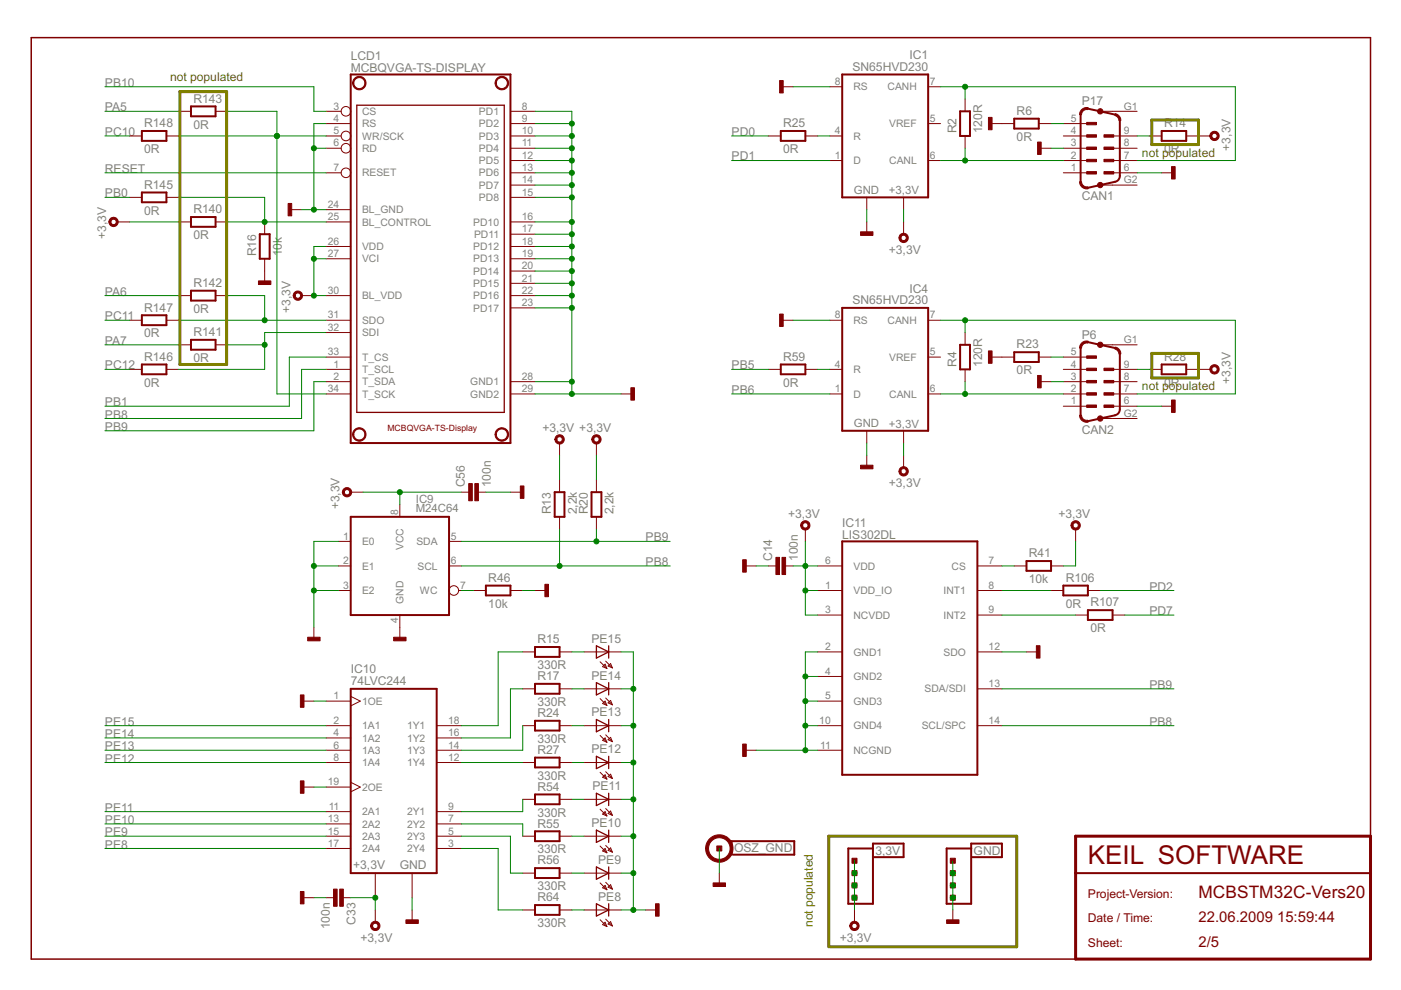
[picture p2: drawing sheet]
<svg xmlns="http://www.w3.org/2000/svg" width="297mm" height="210mm" viewBox="0 0 297 210" stroke-linecap="round" stroke-linejoin="round" font-family="sans-serif">
<defs><g id="words">
<text font-size="6.2" fill="#800000" x="230.7" y="183.3">KEIL SOFTWARE</text>
<text font-size="4.1" fill="#800000" x="254.1" y="190.3">MCBSTM32C-Vers20</text>
<g font-size="3.5" fill="#800000">
<text x="254.1" y="195.5">22.06.2009</text>
<text x="270.8" y="195.5">15:59:44</text>
<text x="254.1" y="200.7">2/5</text>
</g>
<g font-size="2.9" fill="#808000">
<text x="36.1" y="17.1">not populated</text>
<text x="242.1" y="33.2">not populated</text>
<text x="242.1" y="82.7">not populated</text>
<text x="172.3" y="196.6" transform="rotate(-90 172.3 196.6)">not populated</text>
</g>
<g font-size="2.9" fill="#808080">
<text x="74.4" y="15.3">MCBQVGA-TS-DISPLAY</text>
<text x="74.4" y="12.8">LCD1</text>
<text x="180.8" y="15">SN65HVD230</text>
<text x="192.8" y="12.5">IC1</text>
<text x="22.3" y="23.6">PA5</text>
<text x="22.3" y="18.4">PB10</text>
<text x="41" y="21.8">R143</text>
<text x="229.4" y="22.3">P17</text>
<text x="22.3" y="28.8">PC10</text>
<text x="30.6" y="27">R148</text>
<text x="41" y="27.3">0R</text>
<text x="155.1" y="28.8">PD0</text>
<text x="166.1" y="27">R25</text>
<text x="202.8" y="28.3" transform="rotate(-90 202.8 28.3)">R2</text>
<text x="208.3" y="28.3" transform="rotate(-90 208.3 28.3)">120R</text>
<text x="215.6" y="29.9">0R</text>
<text x="215.6" y="24.4">R6</text>
<text x="246.8" y="27">R14</text>
<text x="30.6" y="32.5">0R</text>
<text x="155.1" y="34">PD1</text>
<text x="166.1" y="32.5">0R</text>
<text x="246.8" y="32.5">0R</text>
<text x="260.9" y="31.9" transform="rotate(-90 260.9 31.9)">+3,3V</text>
<text x="22.3" y="36.6">RESET</text>
<text x="22.3" y="41.8">PB0</text>
<text x="30.6" y="40">R145</text>
<text x="30.6" y="45.5">0R</text>
<text x="41" y="45.2">R140</text>
<text x="229.4" y="42.5">CAN1</text>
<text x="22.5" y="50.7" transform="rotate(-90 22.5 50.7)">+3,3V</text>
<text x="41" y="50.7">0R</text>
<text x="188.5" y="53.8">+3,3V</text>
<text x="54.3" y="54.3" transform="rotate(-90 54.3 54.3)">R16</text>
<text x="59.8" y="54.3" transform="rotate(-90 59.8 54.3)">10k</text>
<text x="22.3" y="62.7">PA6</text>
<text x="41" y="60.9">R142</text>
<text x="180.8" y="64.5">SN65HVD230</text>
<text x="192.8" y="62">IC4</text>
<text x="22.3" y="67.9">PC11</text>
<text x="30.6" y="71.5">0R</text>
<text x="30.6" y="66.1">R147</text>
<text x="41" y="66.3">0R</text>
<text x="41" y="71.3">R141</text>
<text x="61.6" y="66.3" transform="rotate(-90 61.6 66.3)">+3,3V</text>
<text x="229.4" y="71.8">P6</text>
<text x="22.3" y="73.1">PA7</text>
<text x="30.6" y="76.5">R146</text>
<text x="41" y="76.7">0R</text>
<text x="166.1" y="76.5">R59</text>
<text x="202.8" y="77.8" transform="rotate(-90 202.8 77.8)">R4</text>
<text x="208.3" y="77.8" transform="rotate(-90 208.3 77.8)">120R</text>
<text x="215.6" y="73.9">R23</text>
<text x="246.8" y="76.5">R28</text>
<text x="22.3" y="78.3">PC12</text>
<text x="30.6" y="82">0R</text>
<text x="155.1" y="78.3">PB5</text>
<text x="155.1" y="83.5">PB6</text>
<text x="166.1" y="82">0R</text>
<text x="215.6" y="79.4">0R</text>
<text x="246.8" y="82">0R</text>
<text x="260.9" y="81.4" transform="rotate(-90 260.9 81.4)">+3,3V</text>
<text x="22.3" y="88.7">PB8</text>
<text x="22.3" y="86.1">PB1</text>
<text x="22.3" y="91.3">PB9</text>
<text x="115" y="91.6">+3,3V +3,3V</text>
<text x="229.4" y="92">CAN2</text>
<text x="98.6" y="103.3" transform="rotate(-90 98.6 103.3)">C56</text>
<text x="104.1" y="103.3" transform="rotate(-90 104.1 103.3)">100n</text>
<text x="188.5" y="103.3">+3,3V</text>
<text x="72" y="108" transform="rotate(-90 72 108)">+3,3V</text>
<text x="116.8" y="109.1" transform="rotate(-90 116.8 109.1)">R13</text>
<text x="122.3" y="109.1" transform="rotate(-90 122.3 109.1)">2,2k</text>
<text x="124.6" y="109.1" transform="rotate(-90 124.6 109.1)">R20</text>
<text x="130.1" y="109.1" transform="rotate(-90 130.1 109.1)">2,2k</text>
<text x="167.1" y="109.8">+3,3V</text>
<text x="178.6" y="111.8">IC11</text>
<text x="224.4" y="109.8">+3,3V</text>
<text x="136.9" y="114.8">PB9</text>
<text x="136.9" y="120">PB8</text>
<text x="163.7" y="118.9" transform="rotate(-90 163.7 118.9)">C14</text>
<text x="169.2" y="118.9" transform="rotate(-90 169.2 118.9)">100n</text>
<text x="178.6" y="114.3">LIS302DL</text>
<text x="218.2" y="118.2">R41</text>
<text x="103.5" y="123.4">R46</text>
<text x="218.2" y="123.6">10k</text>
<text x="226" y="123.4">R106</text>
<text x="243.7" y="125.2">PD2</text>
<text x="103.5" y="128.8">10k</text>
<text x="226" y="128.8">0R R107</text>
<text x="243.7" y="130.4">PD7</text>
<text x="114" y="136.4">R15</text>
<text x="125.4" y="136.3">PE15</text>
<text x="231.2" y="134.1">0R</text>
<text x="74.4" y="142.8">IC10</text>
<text x="114" y="141.9">330R</text>
<text x="74.4" y="145.3">74LVC244</text>
<text x="114" y="149.7">330R</text>
<text x="114" y="144.2">R17</text>
<text x="125.4" y="144.1">PE14</text>
<text x="243.7" y="146">PB9</text>
<text x="22.3" y="153.9">PE15</text>
<text x="114" y="152">R24</text>
<text x="125.4" y="151.9">PE13</text>
<text x="243.7" y="153.9">PB8</text>
<text x="22.3" y="161.7">PE12</text>
<text x="22.3" y="159.1">PE13</text>
<text x="22.3" y="156.5">PE14</text>
<text x="114" y="157.5">330R</text>
<text x="114" y="159.8">R27</text>
<text x="125.4" y="159.7">PE12</text>
<text x="114" y="165.3">330R</text>
<text x="114" y="167.7">R54</text>
<text x="125.6" y="167.5">PE11</text>
<text x="22.3" y="172.1">PE11</text>
<text x="114" y="173.1">330R</text>
<text x="22.3" y="179.9">PE8</text>
<text x="22.3" y="177.3">PE9</text>
<text x="22.3" y="174.7">PE10</text>
<text x="114" y="175.5">R55</text>
<text x="125.4" y="175.3">PE10</text>
<text x="74.9" y="184.3">+3,3V</text>
<text x="84.8" y="184.3">GND</text>
<text x="114" y="180.9">330R</text>
<text x="114" y="183.3">R56</text>
<text x="126.8" y="183.2">PE9</text>
<text x="155.6" y="180.7">OSZ_GND</text>
<text x="185.6" y="181.2">3,3V</text>
<text x="206.4" y="181.2">GND</text>
<text x="114" y="188.8">330R</text>
<text x="114" y="191.1">R64</text>
<text x="126.8" y="191">PE8</text>
<text x="69.9" y="197" transform="rotate(-90 69.9 197)">100n</text>
<text x="75.4" y="196" transform="rotate(-90 75.4 196)">C33</text>
<text x="114" y="196.6">330R</text>
<text x="76.4" y="199.7">+3,3V</text>
<text x="178" y="199.7">+3,3V</text>
</g>
<g font-size="2.9" fill="#800000">
<text x="230.7" y="190.3">Project-Version:</text>
<text x="230.7" y="195.5">Date / Time:</text>
<text x="230.7" y="200.7">Sheet:</text>
</g>
<g font-size="2.7" fill="#808080">
<text x="181" y="41.1">GND</text>
<text x="188.5" y="41.2">+3,3V</text>
<text x="181" y="90.6">GND</text>
<text x="188.5" y="90.7">+3,3V</text>
<text x="88.2" y="106.6">IC9</text>
<text x="88.2" y="108.7">M24C64</text>
</g>
<g font-size="2.5" fill="#808080">
<text x="70.7" y="23.2">3</text>
<text x="110.6" y="23.2">8</text>
<text x="177" y="18">8</text>
<text x="181" y="19.2">RS</text>
<text x="188.2" y="19.2">CANH</text>
<text x="197.2" y="18">7</text>
<text x="238.3" y="23.2">G1</text>
<text x="70.7" y="25.8">4</text>
<text x="70.7" y="28.5">5</text>
<text x="76.8" y="24.4">CS</text>
<text x="76.8" y="27">RS</text>
<text x="76.8" y="29.6">WR/SCK</text>
<text x="101.6" y="24.4">PD1</text>
<text x="101.6" y="27">PD2</text>
<text x="101.6" y="29.6">PD3</text>
<text x="110.6" y="25.8">9</text>
<text x="110.6" y="28.5">10</text>
<text x="177" y="28.5">4</text>
<text x="181" y="29.6">R</text>
<text x="188.5" y="27">VREF</text>
<text x="197.2" y="25.8">5</text>
<text x="227" y="28.5">4</text>
<text x="227" y="25.8">5</text>
<text x="238.3" y="28.5">9</text>
<text x="70.7" y="31.1">6</text>
<text x="76.8" y="32.2">RD</text>
<text x="101.6" y="32.2">PD4</text>
<text x="101.6" y="34.8">PD5</text>
<text x="110.6" y="31.1">11</text>
<text x="110.6" y="33.7">12</text>
<text x="177" y="33.7">1</text>
<text x="181" y="34.8">D</text>
<text x="188.5" y="34.8">CANL</text>
<text x="197.2" y="33.7">6</text>
<text x="227" y="33.7">2</text>
<text x="227" y="31.1">3</text>
<text x="238.3" y="33.7">7</text>
<text x="238.3" y="31.1">8</text>
<text x="70.7" y="36.3">7</text>
<text x="76.8" y="37.4">RESET</text>
<text x="101.6" y="37.4">PD6</text>
<text x="101.6" y="40">PD7</text>
<text x="110.6" y="36.3">13</text>
<text x="110.6" y="38.9">14</text>
<text x="110.6" y="41.5">15</text>
<text x="227" y="36.3">1</text>
<text x="238.3" y="36.3">6</text>
<text x="238.3" y="38.9">G2</text>
<text x="69.5" y="44.1">24</text>
<text x="69.5" y="46.7">25</text>
<text x="76.8" y="45.2">BL_GND</text>
<text x="76.8" y="47.8">BL_CONTROL</text>
<text x="100.3" y="47.8">PD10</text>
<text x="101.6" y="42.6">PD8</text>
<text x="110.6" y="46.7">16</text>
<text x="69.5" y="51.9">26</text>
<text x="76.8" y="53">VDD</text>
<text x="100.3" y="53">PD12</text>
<text x="100.5" y="50.4">PD11</text>
<text x="110.6" y="49.3">17</text>
<text x="110.6" y="51.9">18</text>
<text x="69.5" y="54.5">27</text>
<text x="76.8" y="55.6">VCI</text>
<text x="100.3" y="55.7">PD13</text>
<text x="100.3" y="58.3">PD14</text>
<text x="110.6" y="54.5">19</text>
<text x="110.6" y="57.1">20</text>
<text x="110.6" y="59.7">21</text>
<text x="69.5" y="62.3">30</text>
<text x="76.8" y="63.5">BL_VDD</text>
<text x="100.3" y="60.9">PD15</text>
<text x="100.3" y="63.5">PD16</text>
<text x="110.6" y="62.3">22</text>
<text x="110.6" y="64.9">23</text>
<text x="69.5" y="67.5">31</text>
<text x="69.5" y="70.1">32</text>
<text x="76.8" y="68.7">SDO</text>
<text x="76.8" y="71.3">SDI</text>
<text x="100.3" y="66.1">PD17</text>
<text x="177" y="67.5">8</text>
<text x="181" y="68.7">RS</text>
<text x="188.2" y="68.7">CANH</text>
<text x="197.2" y="67.5">7</text>
<text x="69.5" y="75.3">33</text>
<text x="70.7" y="77.9">1</text>
<text x="76.8" y="76.5">T_CS</text>
<text x="177" y="77.9">4</text>
<text x="188.5" y="76.5">VREF</text>
<text x="197.2" y="75.3">5</text>
<text x="227" y="77.9">4</text>
<text x="227" y="75.3">5</text>
<text x="238.3" y="77.9">9</text>
<text x="238.3" y="72.7">G1</text>
<text x="69.5" y="83.2">34</text>
<text x="70.7" y="80.6">2</text>
<text x="76.8" y="81.7">T_SDA</text>
<text x="76.8" y="79.1">T_SCL</text>
<text x="99.7" y="81.7">GND1</text>
<text x="110.6" y="80.6">28</text>
<text x="110.6" y="83.2">29</text>
<text x="177" y="83.2">1</text>
<text x="181" y="79.1">R</text>
<text x="197.2" y="83.2">6</text>
<text x="227" y="83.2">2</text>
<text x="227" y="80.6">3</text>
<text x="238.3" y="83.2">7</text>
<text x="238.3" y="80.6">8</text>
<text x="76.8" y="84.3">T_SCK</text>
<text x="99.7" y="84.3">GND2</text>
<text x="181" y="84.3">D</text>
<text x="188.5" y="84.3">CANL</text>
<text x="227" y="85.8">1</text>
<text x="238.3" y="85.8">6</text>
<text x="238.3" y="88.4">G2</text>
<text x="84.4" y="109.2" transform="rotate(-90 84.4 109.2)">8</text>
<text x="72.8" y="114.4">1</text>
<text x="72.8" y="119.6">2</text>
<text x="76.8" y="115.6">E0</text>
<text x="85.6" y="116.6" transform="rotate(-90 85.6 116.6)">VCC</text>
<text x="88.3" y="115.6">SDA</text>
<text x="95.6" y="114.4">5</text>
<text x="95.6" y="119.6">6</text>
<text x="174.9" y="119.6">6</text>
<text x="209.6" y="119.6">7</text>
<text x="72.8" y="124.8">3</text>
<text x="76.8" y="126">E2</text>
<text x="76.8" y="120.8">E1</text>
<text x="88.5" y="120.8">SCL</text>
<text x="89" y="126">WC</text>
<text x="97.6" y="124.8">7</text>
<text x="174.9" y="124.8">1</text>
<text x="181" y="126">VDD_IO</text>
<text x="181" y="120.8">VDD</text>
<text x="200" y="126">INT1</text>
<text x="201.8" y="120.8">CS</text>
<text x="209.6" y="124.8">8</text>
<text x="85.6" y="128" transform="rotate(-90 85.6 128)">GND</text>
<text x="174.9" y="130">3</text>
<text x="181" y="131.2">NCVDD</text>
<text x="200" y="131.2">INT2</text>
<text x="209.6" y="130">9</text>
<text x="84.4" y="132" transform="rotate(-90 84.4 132)">4</text>
<text x="174.9" y="137.9">2</text>
<text x="209.6" y="137.9">12</text>
<text x="174.9" y="143.1">4</text>
<text x="181" y="139">GND1</text>
<text x="200.1" y="139">SDO</text>
<text x="70.7" y="148.3">1</text>
<text x="76.8" y="149.4">1OE</text>
<text x="174.9" y="148.3">5</text>
<text x="181" y="149.4">GND3</text>
<text x="181" y="144.2">GND2</text>
<text x="196" y="146.8">SDA/SDI</text>
<text x="209.6" y="145.7">13</text>
<text x="70.7" y="153.5">2</text>
<text x="76.8" y="154.6">1A1</text>
<text x="86.3" y="154.6">1Y1</text>
<text x="95" y="153.5">18</text>
<text x="173.7" y="153.5">10</text>
<text x="181" y="154.6">GND4</text>
<text x="195.4" y="154.6">SCL/SPC</text>
<text x="209.6" y="153.5">14</text>
<text x="70.7" y="161.3">8</text>
<text x="70.7" y="158.7">6</text>
<text x="70.7" y="156.1">4</text>
<text x="76.8" y="159.8">1A3</text>
<text x="76.8" y="157.2">1A2</text>
<text x="86.3" y="157.2">1Y2</text>
<text x="86.3" y="159.8">1Y3</text>
<text x="95" y="161.3">12</text>
<text x="95" y="156.1">16</text>
<text x="95" y="158.7">14</text>
<text x="173.9" y="158.7">11</text>
<text x="181" y="159.8">NCGND</text>
<text x="69.5" y="166.5">19</text>
<text x="76.8" y="167.7">2OE</text>
<text x="76.8" y="162.5">1A4</text>
<text x="86.3" y="162.5">1Y4</text>
<text x="69.7" y="171.7">11</text>
<text x="76.8" y="172.9">2A1</text>
<text x="86.3" y="172.9">2Y1</text>
<text x="95" y="171.7">9</text>
<text x="69.5" y="174.3">13</text>
<text x="69.5" y="176.9">15</text>
<text x="69.5" y="179.5">17</text>
<text x="76.8" y="175.5">2A2</text>
<text x="76.8" y="178.1">2A3</text>
<text x="86.3" y="178.1">2Y3</text>
<text x="86.3" y="175.5">2Y2</text>
<text x="95" y="176.9">5</text>
<text x="95" y="174.3">7</text>
<text x="95" y="179.5">3</text>
<text x="76.8" y="180.7">2A4</text>
<text x="86.3" y="180.7">2Y4</text>
</g>
<text font-size="2.1" fill="#800000" x="82.2" y="91.3">MCBQVGA-TS-Display</text>
</g></defs>
<g fill="#800000" stroke="#800000" stroke-width=".32">
<path d="M6.6 8v195.3z"/>
<path d="M6.6 8h284z"/>
<path d="M290.6 8v169.3z"/>
<path d="M6.6 203.3h221.4z"/>
</g>
<g fill="#800000" stroke="#800000" stroke-width=".63">
<path d="M228 185.1v18.2z"/>
<path d="M228 177.3v7.8z"/>
<path d="M228 177.3h62.6z"/>
<path d="M290.6 177.3v7.8z"/>
<path d="M290.6 185.1v18.2z"/>
<path d="M228 203.3h62.6z"/>
</g>
<g fill="#800000" stroke="#800000" stroke-width=".42">
<path d="M228 185.1h62.6z"/>
<path d="M179.9 191.6h5.2z"/>
<path d="M179.9 179.9v11.7z"/>
<path d="M185.1 179.9v11.7z"/>
<path d="M179.9 179.9h5.2z"/>
<path d="M185.1 178.9v1z"/>
<path d="M185.1 178.9h6.5z"/>
<path d="M191.6 178.9v2.8z"/>
<path d="M185.3 181.7h6.3z"/>
<path d="M200.7 191.6h5.2z"/>
<path d="M200.7 179.9v11.7z"/>
<path d="M205.9 179.9v11.7z"/>
<path d="M200.7 179.9h5.2z"/>
<path d="M205.9 178.9v1z"/>
<path d="M205.9 178.9h6.5z"/>
<path d="M212.4 178.9v2.8z"/>
<path d="M206.2 181.7h6.2z"/>
<path d="M74.4 185.1h18.2z"/>
<path d="M92.6 146v39.1z"/>
<path d="M74.4 146h18.2z"/>
<path d="M74.4 146v39.1z"/>
<path d="M40.5 46h5.2z"/>
<path d="M45.7 46v2.1z"/>
<path d="M40.5 48.1h5.2z"/>
<path d="M40.5 46v2.1z"/>
<path d="M30.1 66.8h5.2z"/>
<path d="M35.3 66.8v2.1z"/>
<path d="M30.1 68.9h5.2z"/>
<path d="M30.1 66.8v2.1z"/>
<path d="M30.1 77.3h5.2z"/>
<path d="M35.3 77.3v2.1z"/>
<path d="M30.1 79.4h5.2z"/>
<path d="M30.1 77.3v2.1z"/>
<path d="M113.4 137.2h5.2z"/>
<path d="M118.6 137.2v2.1z"/>
<path d="M113.4 139.3h5.2z"/>
<path d="M113.4 137.2v2.1z"/>
<path d="M55.1 49.7v5.2z"/>
<path d="M55.1 49.7h2.1z"/>
<path d="M57.2 49.7v5.2z"/>
<path d="M55.1 54.9h2.1z"/>
<path d="M113.4 145h5.2z"/>
<path d="M118.6 145v2.1z"/>
<path d="M113.4 147.1h5.2z"/>
<path d="M113.4 145v2.1z"/>
<path d="M113.4 152.8h5.2z"/>
<path d="M118.6 152.8v2.1z"/>
<path d="M113.4 154.9h5.2z"/>
<path d="M113.4 152.8v2.1z"/>
<path d="M113.4 160.6h5.2z"/>
<path d="M118.6 160.6v2.1z"/>
<path d="M113.4 162.7h5.2z"/>
<path d="M113.4 160.6v2.1z"/>
<path d="M113.4 168.4h5.2z"/>
<path d="M118.6 168.4v2.1z"/>
<path d="M113.4 170.5h5.2z"/>
<path d="M113.4 168.4v2.1z"/>
<path d="M113.4 176.3h5.2z"/>
<path d="M118.6 176.3v2.1z"/>
<path d="M113.4 178.4h5.2z"/>
<path d="M113.4 176.3v2.1z"/>
<path d="M113.4 184.1h5.2z"/>
<path d="M118.6 184.1v2.1z"/>
<path d="M113.4 186.2h5.2z"/>
<path d="M113.4 184.1v2.1z"/>
<path d="M113.4 191.9h5.2z"/>
<path d="M118.6 191.9v2.1z"/>
<path d="M113.4 194h5.2z"/>
<path d="M113.4 191.9v2.1z"/>
<path d="M74.4 109.6h20.8z"/>
<path d="M74.4 130.4h20.8z"/>
<path d="M95.2 109.6v20.8z"/>
<path d="M74.4 109.6v20.8z"/>
<path d="M178.6 114.8h28.6z"/>
<path d="M207.2 114.8v49.5z"/>
<path d="M178.6 164.3h28.6z"/>
<path d="M178.6 114.8v49.5z"/>
<path d="M30.1 40.8h5.2z"/>
<path d="M35.3 40.8v2.1z"/>
<path d="M30.1 42.9h5.2z"/>
<path d="M30.1 40.8v2.1z"/>
<path d="M217.6 119h5.2z"/>
<path d="M222.8 119v2z"/>
<path d="M217.6 121h5.2z"/>
<path d="M217.6 119v2z"/>
<path d="M103 124.2h5.2z"/>
<path d="M108.2 124.2v2z"/>
<path d="M103 126.2h5.2z"/>
<path d="M103 124.2v2z"/>
<path d="M74.4 15.8h33.8z"/>
<path d="M108.2 15.8v78.1z"/>
<path d="M74.4 93.9h33.8z"/>
<path d="M74.4 15.8v78.1z"/>
<path d="M178.6 41.8h18.2z"/>
<path d="M178.6 15.8v26z"/>
<path d="M178.6 15.8h18.2z"/>
<path d="M196.8 15.8v26z"/>
<path d="M230.7 23.1l2.6 .5z"/>
<path d="M233.3 23.6l3.1 .7z"/>
<path d="M237.4 25.6v11.7z"/>
<path d="M229.1 24.3v14.2z"/>
<path d="M230.7 39.8l2.6-.6z"/>
<path d="M233.3 39.2l3.1-.7z"/>
<path d="M178.6 91.3h18.2z"/>
<path d="M178.6 65.3v26z"/>
<path d="M178.6 65.3h18.2z"/>
<path d="M196.8 65.3v26z"/>
<path d="M230.7 72.5l2.6 .6z"/>
<path d="M233.3 73.1l3.1 .7z"/>
<path d="M237.4 75.1v11.7z"/>
<path d="M229.1 73.8v14.2z"/>
<path d="M230.7 89.3l2.6-.6z"/>
<path d="M233.3 88.7l3.1-.6z"/>
<path d="M165.5 27.8h5.3z"/>
<path d="M170.8 27.8v2.1z"/>
<path d="M165.5 29.9h5.3z"/>
<path d="M165.5 27.8v2.1z"/>
<path d="M165.5 77.3h5.3z"/>
<path d="M170.8 77.3v2.1z"/>
<path d="M165.5 79.4h5.3z"/>
<path d="M165.5 77.3v2.1z"/>
<path d="M215 25.2h5.2z"/>
<path d="M220.2 25.2v2.1z"/>
<path d="M215 27.3h5.2z"/>
<path d="M215 25.2v2.1z"/>
<path d="M246.3 27.8h5.2z"/>
<path d="M251.5 27.8v2.1z"/>
<path d="M246.3 29.9h5.2z"/>
<path d="M246.3 27.8v2.1z"/>
<path d="M215 74.7h5.2z"/>
<path d="M220.2 74.7v2.1z"/>
<path d="M215 76.8h5.2z"/>
<path d="M215 74.7v2.1z"/>
<path d="M246.3 77.3h5.2z"/>
<path d="M251.5 77.3v2.1z"/>
<path d="M246.3 79.4h5.2z"/>
<path d="M246.3 77.3v2.1z"/>
<path d="M203.6 23.6v5.2z"/>
<path d="M203.6 23.6h2.1z"/>
<path d="M205.7 23.6v5.2z"/>
<path d="M203.6 28.8h2.1z"/>
<path d="M203.6 73.1v5.2z"/>
<path d="M203.6 73.1h2.1z"/>
<path d="M205.7 73.1v5.2z"/>
<path d="M203.6 78.3h2.1z"/>
<path d="M40.5 22.6h5.2z"/>
<path d="M45.7 22.6v2.1z"/>
<path d="M40.5 24.7h5.2z"/>
<path d="M40.5 22.6v2.1z"/>
<path d="M30.1 27.8h5.2z"/>
<path d="M35.3 27.8v2.1z"/>
<path d="M30.1 29.9h5.2z"/>
<path d="M30.1 27.8v2.1z"/>
<path d="M40.5 61.6h5.2z"/>
<path d="M45.7 61.6v2.1z"/>
<path d="M40.5 63.7h5.2z"/>
<path d="M40.5 61.6v2.1z"/>
<path d="M40.5 72.1h5.2z"/>
<path d="M45.7 72.1v2z"/>
<path d="M40.5 74.1h5.2z"/>
<path d="M40.5 72.1v2z"/>
<path d="M225.4 124.2h5.3z"/>
<path d="M230.7 124.2v2z"/>
<path d="M225.4 126.2h5.3z"/>
<path d="M225.4 124.2v2z"/>
<path d="M230.7 129.4h5.2z"/>
<path d="M235.9 129.4v2z"/>
<path d="M230.7 131.4h5.2z"/>
<path d="M230.7 129.4v2z"/>
<path d="M155.1 178.4v2.8z"/>
<path d="M155.1 178.4h13.3z"/>
<path d="M168.4 178.4v2.8z"/>
<path d="M155.4 181.2h13z"/>
<path d="M117.6 104.4v5.2z"/>
<path d="M117.6 104.4h2.1z"/>
<path d="M119.7 104.4v5.2z"/>
<path d="M117.6 109.6h2.1z"/>
<path d="M125.4 104.4v5.2z"/>
<path d="M125.4 104.4h2.1z"/>
<path d="M127.5 104.4v5.2z"/>
<path d="M125.4 109.6h2.1z"/>
</g>
<g fill="#800000" stroke="#800000" stroke-width=".21">
<path d="M181.2 192.9v2.6z"/>
<path d="M202 192.9v2.6z"/>
<path d="M63.9 62.7h2.6z"/>
<path d="M24.9 47.1h2.6z"/>
<path d="M69.2 174.7h5.2z"/>
<path d="M79.6 185.1v5.2z"/>
<path d="M69.2 177.3h5.2z"/>
<path d="M87.4 185.1v5.2z"/>
<path d="M69.2 179.9h5.2z"/>
<path d="M92.6 177.3h5.2z"/>
<path d="M92.6 172.1h5.2z"/>
<path d="M92.6 161.7h5.2z"/>
<path d="M69.2 172.1h5.2z"/>
<path d="M74.4 165.9l2 1z"/>
<path d="M74.4 167.9l2-1z"/>
<path d="M69.2 166.9h5.2z"/>
<path d="M69.2 161.7h5.2z"/>
<path d="M69.2 159.1h5.2z"/>
<path d="M69.2 156.5h5.2z"/>
<path d="M69.2 153.9h5.2z"/>
<path d="M74.4 147.6l2 1.1z"/>
<path d="M74.4 149.7l2-1z"/>
<path d="M69.2 148.7h5.2z"/>
<path d="M92.6 153.9h5.2z"/>
<path d="M92.6 156.5h5.2z"/>
<path d="M92.6 159.1h5.2z"/>
<path d="M92.6 174.7h5.2z"/>
<path d="M92.6 179.9h5.2z"/>
<path d="M87.4 192.9v2.6z"/>
<path d="M79.6 192.9v2.6z"/>
<path d="M63.9 190.3h2.6z"/>
<path d="M136.9 192.9h2.6z"/>
<path d="M63.9 148.7h2.6z"/>
<path d="M63.9 166.9h2.6z"/>
<path d="M56.1 57.5v2.6z"/>
<path d="M37.9 47.1h2.6z"/>
<path d="M45.7 47.1h2.6z"/>
<path d="M27.5 67.9h2.6z"/>
<path d="M35.3 67.9h2.6z"/>
<path d="M27.5 78.3h2.6z"/>
<path d="M35.3 78.3h2.6z"/>
<path d="M110.8 138.2h2.6z"/>
<path d="M118.6 138.2h2.6z"/>
<path d="M56.1 54.9v2.6z"/>
<path d="M56.1 47.1v2.6z"/>
<path d="M110.8 146h2.6z"/>
<path d="M118.6 146h2.6z"/>
<path d="M110.8 153.9h2.6z"/>
<path d="M118.6 153.9h2.6z"/>
<path d="M110.8 161.7h2.6z"/>
<path d="M118.6 161.7h2.6z"/>
<path d="M110.8 169.5h2.6z"/>
<path d="M118.6 169.5h2.6z"/>
<path d="M110.8 177.3h2.6z"/>
<path d="M118.6 177.3h2.6z"/>
<path d="M110.8 185.1h2.6z"/>
<path d="M118.6 185.1h2.6z"/>
<path d="M110.8 192.9h2.6z"/>
<path d="M118.6 192.9h2.6z"/>
<path d="M72.8 190.3h1.6z"/>
<path d="M69.2 190.3h1.5z"/>
<path d="M129.1 138.2h2.6z"/>
<path d="M123.8 138.2h2.6z"/>
<path d="M126.4 138.2h2.7z"/>
<path d="M127.2 140.3l1.5 1.4z"/>
<path d="M128.3 140.8l.4 .9z"/>
<path d="M127.8 141.4l.5-.6z"/>
<path d="M127.8 141.4l.9 .3z"/>
<path d="M129.5 140.7l.3 .9z"/>
<path d="M129.5 140.7l-.6 .5z"/>
<path d="M128.9 141.2l.9 .4z"/>
<path d="M128.4 140.2l1.4 1.4z"/>
<path d="M129.1 146h2.6z"/>
<path d="M123.8 146h2.6z"/>
<path d="M126.4 146h2.7z"/>
<path d="M127.2 148.1l1.5 1.5z"/>
<path d="M128.3 148.7l.4 .9z"/>
<path d="M127.8 149.2l.5-.5z"/>
<path d="M127.8 149.2l.9 .4z"/>
<path d="M129.5 148.5l.3 .9z"/>
<path d="M129.5 148.5l-.6 .5z"/>
<path d="M128.9 149l.9 .4z"/>
<path d="M128.4 148l1.4 1.4z"/>
<path d="M129.1 153.9h2.6z"/>
<path d="M123.8 153.9h2.6z"/>
<path d="M126.4 153.9h2.7z"/>
<path d="M127.2 155.9l1.5 1.5z"/>
<path d="M128.3 156.5l.4 .9z"/>
<path d="M127.8 157l.5-.5z"/>
<path d="M127.8 157l.9 .4z"/>
<path d="M129.5 156.3l.3 .9z"/>
<path d="M128.9 156.8l.6-.5z"/>
<path d="M128.9 156.8l.9 .4z"/>
<path d="M128.4 155.8l1.4 1.4z"/>
<path d="M129.1 161.7h2.6z"/>
<path d="M123.8 161.7h2.6z"/>
<path d="M126.4 161.7h2.7z"/>
<path d="M127.2 163.7l1.5 1.5z"/>
<path d="M128.3 164.3l.4 .9z"/>
<path d="M127.8 164.8l.5-.5z"/>
<path d="M127.8 164.8l.9 .4z"/>
<path d="M129.5 164.1l.3 1z"/>
<path d="M128.9 164.7l.6-.6z"/>
<path d="M128.9 164.7l.9 .4z"/>
<path d="M128.4 163.6l1.4 1.5z"/>
<path d="M129.1 169.5h2.6z"/>
<path d="M123.8 169.5h2.6z"/>
<path d="M126.4 169.5h2.7z"/>
<path d="M127.2 171.6l1.5 1.4z"/>
<path d="M128.3 172.1l.4 .9z"/>
<path d="M128.3 172.1l-.5 .5z"/>
<path d="M127.8 172.6l.9 .4z"/>
<path d="M129.5 172l.3 .9z"/>
<path d="M129.5 172l-.6 .5z"/>
<path d="M128.9 172.5l.9 .4z"/>
<path d="M128.4 171.4l1.4 1.5z"/>
<path d="M129.1 177.3h2.6z"/>
<path d="M123.8 177.3h2.6z"/>
<path d="M126.4 177.3h2.7z"/>
<path d="M127.2 179.4l1.5 1.4z"/>
<path d="M128.3 179.9l.4 .9z"/>
<path d="M128.3 179.9l-.5 .5z"/>
<path d="M127.8 180.4l.9 .4z"/>
<path d="M129.5 179.8l.3 .9z"/>
<path d="M129.5 179.8l-.6 .5z"/>
<path d="M128.9 180.3l.9 .4z"/>
<path d="M128.4 179.3l1.4 1.4z"/>
<path d="M129.1 185.1h2.6z"/>
<path d="M123.8 185.1h2.6z"/>
<path d="M126.4 185.1h2.7z"/>
<path d="M127.2 187.2l1.5 1.4z"/>
<path d="M128.3 187.7l.4 .9z"/>
<path d="M127.8 188.2l.5-.5z"/>
<path d="M127.8 188.2l.9 .4z"/>
<path d="M129.5 187.6l.3 .9z"/>
<path d="M129.5 187.6l-.6 .5z"/>
<path d="M128.9 188.1l.9 .4z"/>
<path d="M128.4 187.1l1.4 1.4z"/>
<path d="M129.1 192.9h2.6z"/>
<path d="M123.8 192.9h2.6z"/>
<path d="M126.4 192.9h2.7z"/>
<path d="M127.2 195l1.5 1.4z"/>
<path d="M128.3 195.5l.4 .9z"/>
<path d="M127.8 196l.5-.5z"/>
<path d="M127.8 196l.9 .4z"/>
<path d="M129.5 195.4l.3 .9z"/>
<path d="M128.9 195.9l.6-.5z"/>
<path d="M128.9 195.9l.9 .4z"/>
<path d="M128.4 194.9l1.4 1.4z"/>
<path d="M131.7 83.5h2.6z"/>
<path d="M61.3 44.4h2.6z"/>
<path d="M95.2 114.8h2.6z"/>
<path d="M71.8 114.8h2.6z"/>
<path d="M71.8 125.2h2.6z"/>
<path d="M95.2 120h2.6z"/>
<path d="M97.2 125.2h.6z"/>
<path d="M84.8 107v2.6z"/>
<path d="M84.8 130.4v2.6z"/>
<path d="M71.8 120h2.6z"/>
<path d="M84.8 133v2.6z"/>
<path d="M74.4 104.4h2.6z"/>
<path d="M97.8 104.4h1.6z"/>
<path d="M101.5 104.4h1.5z"/>
<path d="M108.2 104.4h2.6z"/>
<path d="M66.5 133v2.6z"/>
<path d="M207.2 120h5.2z"/>
<path d="M207.2 125.2h5.2z"/>
<path d="M173.4 125.2h5.2z"/>
<path d="M173.4 120h5.2z"/>
<path d="M173.4 130.4h5.2z"/>
<path d="M173.4 159.1h5.2z"/>
<path d="M173.4 153.9h5.2z"/>
<path d="M173.4 148.7h5.2z"/>
<path d="M173.4 143.4h5.2z"/>
<path d="M173.4 138.2h5.2z"/>
<path d="M207.2 130.4h5.2z"/>
<path d="M207.2 138.2h5.2z"/>
<path d="M207.2 146h5.2z"/>
<path d="M207.2 153.9h5.2z"/>
<path d="M27.5 41.8h2.6z"/>
<path d="M35.3 41.8h2.6z"/>
<path d="M170.8 112.2v2.6z"/>
<path d="M162.9 120h1.6z"/>
<path d="M166.6 120h1.5z"/>
<path d="M157.7 120h2.6z"/>
<path d="M228 112.2v2.6z"/>
<path d="M215 120h2.6z"/>
<path d="M222.8 120h2.6z"/>
<path d="M217.6 138.2h2.6z"/>
<path d="M157.7 159.1h2.6z"/>
<path d="M100.4 125.2h2.6z"/>
<path d="M108.2 125.2h2.6z"/>
<path d="M113.4 125.2h2.6z"/>
<path d="M108.2 23.6h5.2z"/>
<path d="M69.2 23.6h3.1z"/>
<path d="M69.2 26.2h5.2z"/>
<path d="M69.2 28.8h3.1z"/>
<path d="M69.2 31.4h3.1z"/>
<path d="M69.2 36.6h3.1z"/>
<path d="M69.2 44.4h5.2z"/>
<path d="M69.2 47.1h5.2z"/>
<path d="M69.2 52.3h5.2z"/>
<path d="M69.2 54.9h5.2z"/>
<path d="M108.2 80.9h5.2z"/>
<path d="M108.2 83.5h5.2z"/>
<path d="M69.2 62.7h5.2z"/>
<path d="M69.2 67.9h5.2z"/>
<path d="M69.2 70.5h5.2z"/>
<path d="M108.2 26.2h5.2z"/>
<path d="M108.2 28.8h5.2z"/>
<path d="M108.2 31.4h5.2z"/>
<path d="M108.2 34h5.2z"/>
<path d="M108.2 36.6h5.2z"/>
<path d="M108.2 39.2h5.2z"/>
<path d="M108.2 41.8h5.2z"/>
<path d="M108.2 47.1h5.2z"/>
<path d="M108.2 49.7h5.2z"/>
<path d="M108.2 52.3h5.2z"/>
<path d="M108.2 54.9h5.2z"/>
<path d="M108.2 57.5h5.2z"/>
<path d="M108.2 60.1h5.2z"/>
<path d="M108.2 62.7h5.2z"/>
<path d="M108.2 65.3h5.2z"/>
<path d="M69.2 80.9h5.2z"/>
<path d="M69.2 83.5h5.2z"/>
<path d="M69.2 75.7h5.2z"/>
<path d="M69.2 78.3h5.2z"/>
<path d="M183.8 47.1v2.6z"/>
<path d="M196.8 18.4h2.6z"/>
<path d="M191.6 41.8v2.6z"/>
<path d="M196.8 26.2h2.6z"/>
<path d="M183.8 41.8v2.6z"/>
<path d="M196.8 34h2.6z"/>
<path d="M176 34h2.6z"/>
<path d="M176 28.8h2.6z"/>
<path d="M176 18.4h2.6z"/>
<path d="M191.6 47.1v2.6z"/>
<path d="M165.5 18.4h2.6z"/>
<path d="M246.3 36.6h2.6z"/>
<path d="M220.2 31.4h2.6z"/>
<path d="M254.1 28.8h2.6z"/>
<path d="M209.8 26.2h2.6z"/>
<path d="M225.4 36.6h5.3z"/>
<path d="M235.9 36.6h5.2z"/>
<path d="M225.4 34h5.3z"/>
<path d="M235.9 34h5.2z"/>
<path d="M225.4 31.4h5.3z"/>
<path d="M235.9 31.4h5.2z"/>
<path d="M225.4 28.8h5.3z"/>
<path d="M235.9 28.8h5.2z"/>
<path d="M225.4 26.2h5.3z"/>
<path d="M235.9 23.6h5.2z"/>
<path d="M235.9 39.2h5.2z"/>
<path d="M233.3 23.6h2.6z"/>
<path d="M233.3 39.2h2.6z"/>
<path d="M183.8 96.5v2.6z"/>
<path d="M196.8 67.9h2.6z"/>
<path d="M191.6 91.3v2.6z"/>
<path d="M196.8 75.7h2.6z"/>
<path d="M183.8 91.3v2.6z"/>
<path d="M196.8 83.5h2.6z"/>
<path d="M176 83.5h2.6z"/>
<path d="M176 78.3h2.6z"/>
<path d="M176 67.9h2.6z"/>
<path d="M191.6 96.5v2.6z"/>
<path d="M165.5 67.9h2.6z"/>
<path d="M246.3 86.1h2.6z"/>
<path d="M220.2 80.9h2.6z"/>
<path d="M254.1 78.3h2.6z"/>
<path d="M209.8 75.7h2.6z"/>
<path d="M225.4 86.1h5.3z"/>
<path d="M235.9 86.1h5.2z"/>
<path d="M225.4 83.5h5.3z"/>
<path d="M235.9 83.5h5.2z"/>
<path d="M225.4 80.9h5.3z"/>
<path d="M235.9 80.9h5.2z"/>
<path d="M225.4 78.3h5.3z"/>
<path d="M235.9 78.3h5.2z"/>
<path d="M225.4 75.7h5.3z"/>
<path d="M235.9 73.1h5.2z"/>
<path d="M235.9 88.7h5.2z"/>
<path d="M233.3 73.1h2.6z"/>
<path d="M233.3 88.7h2.6z"/>
<path d="M162.9 28.8h2.6z"/>
<path d="M170.8 28.8h2.6z"/>
<path d="M162.9 78.3h2.6z"/>
<path d="M170.8 78.3h2.6z"/>
<path d="M212.4 26.2h2.6z"/>
<path d="M220.2 26.2h2.6z"/>
<path d="M243.7 28.8h2.6z"/>
<path d="M251.5 28.8h2.6z"/>
<path d="M212.4 75.7h2.6z"/>
<path d="M220.2 75.7h2.6z"/>
<path d="M243.7 78.3h2.6z"/>
<path d="M251.5 78.3h2.6z"/>
<path d="M204.6 28.8v2.6z"/>
<path d="M204.6 21v2.6z"/>
<path d="M204.6 78.3v2.6z"/>
<path d="M204.6 70.5v2.6z"/>
<path d="M37.9 23.6h2.6z"/>
<path d="M45.7 23.6h2.6z"/>
<path d="M27.5 28.8h2.6z"/>
<path d="M35.3 28.8h2.6z"/>
<path d="M37.9 62.7h2.6z"/>
<path d="M45.7 62.7h2.6z"/>
<path d="M37.9 73.1h2.6z"/>
<path d="M45.7 73.1h2.6z"/>
<path d="M222.8 125.2h2.6z"/>
<path d="M230.7 125.2h2.6z"/>
<path d="M228 130.4h2.7z"/>
<path d="M235.9 130.4h2.6z"/>
<path d="M152.5 185.1v2.6z"/>
<path d="M118.6 109.6v2.6z"/>
<path d="M118.6 101.7v2.7z"/>
<path d="M126.4 109.6v2.6z"/>
<path d="M126.4 101.7v2.7z"/>
<path d="M118.6 93.9v2.6z"/>
<path d="M126.4 93.9v2.6z"/>
<path d="M180.4 195.7a.99 .99 0 0 1 1.6 0 .99 .99 0 0 1-.5 1.5 .99 .99 0 0 1-1.3-.9h.4a.58 .58 0 0 1 .8-.5 .58 .58 0 0 1 .1 1 .58 .58 0 0 1-.9-.3v-.2h-.4z" fill-rule="evenodd"/>
<path d="M62.4 62.1a.99 .99 0 0 1 1.6 0 .99 .99 0 0 1-.5 1.5 .99 .99 0 0 1-1.3-.9h.4a.57 .57 0 0 1 .8-.5 .57 .57 0 0 1 .1 .9 .57 .57 0 0 1-.9-.2v-.2h-.4z" fill-rule="evenodd"/>
<path d="M23.5 46.2a.99 .99 0 0 1 1.5 .4 .99 .99 0 0 1-.7 1.4 .99 .99 0 0 1-1.2-.9h.4a.57 .57 0 0 1 .8-.5 .57 .57 0 0 1 .1 .9 .57 .57 0 0 1-.9-.3v-.1h-.4z" fill-rule="evenodd"/>
<path d="M78.8 195.7a1 1 0 0 1 1.6 0 1 1 0 0 1-.5 1.6 1 1 0 0 1-1.3-1h.4a.58 .58 0 0 1 .8-.5 .58 .58 0 0 1 .1 1 .58 .58 0 0 1-.9-.3v-.2h-.4z" fill-rule="evenodd"/>
<path d="M72.8 103.8a.99 .99 0 0 1 1.6 0 .99 .99 0 0 1-.5 1.5 .99 .99 0 0 1-1.3-.9h.4a.58 .58 0 0 1 .8-.5 .58 .58 0 0 1 .2 .9 .58 .58 0 0 1-1-.3v-.1h-.4z" fill-rule="evenodd"/>
<path d="M169.9 110.8a.99 .99 0 0 1 1.6 0 .99 .99 0 0 1-.4 1.5 .99 .99 0 0 1-1.3-.9h.4a.57 .57 0 0 1 .8-.5 .57 .57 0 0 1 .1 1 .57 .57 0 0 1-.9-.3v-.2h-.4z" fill-rule="evenodd"/>
<path d="M227.2 110.8a.99 .99 0 0 1 1.6 0 .99 .99 0 0 1-.4 1.5 .99 .99 0 0 1-1.3-.9h.4a.57 .57 0 0 1 .7-.6 .57 .57 0 0 1 .3 .9 .57 .57 0 0 1-1-.1v-.2h-.4z" fill-rule="evenodd"/>
<path d="M75.1 16.6a1.43 1.43 0 0 1 2.3 .3 1.43 1.43 0 0 1-.9 2.1 1.43 1.43 0 0 1-1.8-1.4h.3a1.17 1.17 0 0 1 1.7-1 1.17 1.17 0 0 1 .2 2 1.17 1.17 0 0 1-1.9-.7v-.3h-.3z" fill-rule="evenodd"/>
<path d="M105.3 16.6a1.44 1.44 0 0 1 2.3 .3 1.44 1.44 0 0 1-.8 2.1 1.44 1.44 0 0 1-1.8-1.4h.2a1.18 1.18 0 0 1 1.7-1.1 1.18 1.18 0 0 1 .3 2 1.18 1.18 0 0 1-1.9-.6l-.1-.3h-.2z" fill-rule="evenodd"/>
<path d="M105.3 91.1a1.44 1.44 0 0 1 2.3 .3 1.44 1.44 0 0 1-.8 2.1 1.44 1.44 0 0 1-1.8-1.4h.2a1.18 1.18 0 0 1 1.7-1.1 1.18 1.18 0 0 1 .3 2 1.18 1.18 0 0 1-1.9-.6l-.1-.3h-.2z" fill-rule="evenodd"/>
<path d="M75.1 91.1a1.43 1.43 0 0 1 2.3 .3 1.43 1.43 0 0 1-.9 2.1 1.43 1.43 0 0 1-1.8-1.4h.3a1.17 1.17 0 0 1 1.7-1 1.17 1.17 0 0 1 .2 2 1.17 1.17 0 0 1-1.9-.7v-.3h-.3z" fill-rule="evenodd"/>
<path d="M190.8 49.8a.99 .99 0 0 1 1.6 0 .99 .99 0 0 1-.5 1.5 .99 .99 0 0 1-1.3-.9h.4a.57 .57 0 0 1 .8-.5 .57 .57 0 0 1 .2 .9 .57 .57 0 0 1-.9-.2l-.1-.2h-.4z" fill-rule="evenodd"/>
<path d="M256.7 28.2a1 1 0 0 1 1.6 0 1 1 0 0 1-.5 1.6 1 1 0 0 1-1.3-1h.4a.58 .58 0 0 1 .9-.5 .58 .58 0 0 1 .1 1 .58 .58 0 0 1-1-.3v-.2h-.4z" fill-rule="evenodd"/>
<path d="M229.3 23.2l.6-.3 .8-.1-.1 .4-.8 .2-.4 .4-.1 .5h-.4l.1-.5z" fill-rule="evenodd"/>
<path d="M236.5 24.1l.4 .2 .5 .5 .2 .8h-.4l-.1-.6-.7-.5z" fill-rule="evenodd"/>
<path d="M228.9 38.5h.4l.1 .6 .4 .4 .8 .1 .1 .4a1.49 1.49 0 0 1-1.8-1.5z" fill-rule="evenodd"/>
<path d="M190.8 99.4a.99 .99 0 0 1 1.6-.1 .99 .99 0 0 1-.5 1.5 .99 .99 0 0 1-1.3-.9h.4a.57 .57 0 0 1 .8-.5 .57 .57 0 0 1 .2 .9 .57 .57 0 0 1-.9-.2l-.1-.2h-.4z" fill-rule="evenodd"/>
<path d="M256.7 77.7a1 1 0 0 1 1.6 0 1 1 0 0 1-.5 1.6 1 1 0 0 1-1.3-1h.4a.58 .58 0 0 1 .9-.5 .58 .58 0 0 1 .1 1 .58 .58 0 0 1-1-.3v-.2h-.4z" fill-rule="evenodd"/>
<path d="M229.3 72.7l.6-.3 .8-.1-.1 .4-.8 .2-.4 .4-.1 .5h-.4l.1-.5z" fill-rule="evenodd"/>
<path d="M236.5 73.6l.4 .2 .5 .5 .2 .8h-.4l-.3-.8-.5-.3z" fill-rule="evenodd"/>
<path d="M228.9 88h.4l.1 .6 .4 .4 .8 .1 .1 .4a1.49 1.49 0 0 1-1.8-1.5z" fill-rule="evenodd"/>
<path d="M150.3 178a2.92 2.92 0 0 1 4.7 .3 2.92 2.92 0 0 1-1.7 4.4 2.92 2.92 0 0 1-3.7-2.8h.6a2.29 2.29 0 0 1 3.3-2.1 2.29 2.29 0 0 1 .4 3.9 2.29 2.29 0 0 1-3.6-1.4l-.1-.4h-.6a2.96 2.96 0 0 1 .7-1.9z" fill-rule="evenodd"/>
<path d="M117.8 92.6a1 1 0 0 1 1.7 0 1 1 0 0 1-.6 1.5 1 1 0 0 1-1.3-.9h.5a.58 .58 0 0 1 .8-.5 .58 .58 0 0 1 .1 .9 .58 .58 0 0 1-.9-.3v-.1h-.5z" fill-rule="evenodd"/>
<path d="M125.9 92.4a.99 .99 0 0 1 1.5 .3 .99 .99 0 0 1-.7 1.4 .99 .99 0 0 1-1.2-.9h.4a.57 .57 0 0 1 .7-.6 .57 .57 0 0 1 .3 .9 .57 .57 0 0 1-1-.2v-.1h-.4z" fill-rule="evenodd"/>
<circle cx="233.3" cy="23.6" r=".58"/>
<circle cx="233.3" cy="39.2" r=".58"/>
<circle cx="233.3" cy="73.1" r=".58"/>
<circle cx="233.3" cy="88.7" r=".58"/>
</g>
<g fill="#800000" stroke="#800000" stroke-width=".21">
<path d="M200.7 195h2.6v.8h-2.6z"/>
<path d="M180.6 182h1.1v1h-1.1z"/>
<path d="M180.6 184.6h1.1v1.1h-1.1z"/>
<path d="M180.6 187.2h1.1v1.1h-1.1z"/>
<path d="M180.6 189.8h1.1v1.1h-1.1z"/>
<path d="M201.5 182h1v1h-1z"/>
<path d="M201.5 184.6h1v1.1h-1z"/>
<path d="M201.5 187.2h1v1.1h-1z"/>
<path d="M201.5 189.8h1v1.1h-1z"/>
<path d="M86.1 195h2.6v.8h-2.6z"/>
<path d="M63.7 189h.8v2.6h-.8z"/>
<path d="M139 191.6h.7v2.6h-.7z"/>
<path d="M63.7 147.3h.8v2.7h-.8z"/>
<path d="M63.7 165.6h.8v2.6h-.8z"/>
<path d="M54.8 59.6h2.6v.7h-2.6z"/>
<path d="M72 188.5h.8v3.7h-.8z"/>
<path d="M70.7 188.5h.8v3.7h-.8z"/>
<path d="M133.8 82.2h.7v2.6h-.7z"/>
<path d="M61.1 43.1h.7v2.7h-.7z"/>
<path d="M83.5 135.1h2.6v.8h-2.6z"/>
<path d="M99.4 102.5h.7v3.7h-.7z"/>
<path d="M100.7 102.5h.7v3.7h-.7z"/>
<path d="M110.3 103h.8v2.7h-.8z"/>
<path d="M65.2 135.1h2.7v.8h-2.7z"/>
<path d="M164.5 118.2h.8v3.6h-.8z"/>
<path d="M165.8 118.2h.8v3.6h-.8z"/>
<path d="M157.5 118.7h.7v2.6h-.7z"/>
<path d="M219.7 136.9h.8v2.6h-.8z"/>
<path d="M157.5 157.8h.7v2.6h-.7z"/>
<path d="M115.5 123.9h.8v2.6h-.8z"/>
<path d="M182.5 49.1h2.6v.8h-2.6z"/>
<path d="M165.3 17.1h.8v2.6h-.8z"/>
<path d="M248.4 35.3h.8v2.7h-.8z"/>
<path d="M220 30.1h.7v2.6h-.7z"/>
<path d="M209.6 24.9h.7v2.6h-.7z"/>
<path d="M230.4 26h2.1v.5h-2.1z"/>
<path d="M230.4 28.6h2.1v.5h-2.1z"/>
<path d="M230.4 31.2h2.1v.5h-2.1z"/>
<path d="M230.4 33.8h2.1v.5h-2.1z"/>
<path d="M230.4 36.4h2.1v.5h-2.1z"/>
<path d="M234.1 28.6h2v.5h-2z"/>
<path d="M234.1 31.2h2v.5h-2z"/>
<path d="M234.1 33.8h2v.5h-2z"/>
<path d="M234.1 36.4h2v.5h-2z"/>
<path d="M182.5 98.6h2.6v.8h-2.6z"/>
<path d="M165.3 66.6h.8v2.6h-.8z"/>
<path d="M248.4 84.8h.8v2.6h-.8z"/>
<path d="M220 79.6h.7v2.6h-.7z"/>
<path d="M209.6 74.4h.7v2.6h-.7z"/>
<path d="M230.4 75.5h2.1v.5h-2.1z"/>
<path d="M230.4 78.1h2.1v.5h-2.1z"/>
<path d="M230.4 80.7h2.1v.5h-2.1z"/>
<path d="M230.4 83.3h2.1v.5h-2.1z"/>
<path d="M230.4 85.9h2.1v.5h-2.1z"/>
<path d="M234.1 78.1h2v.5h-2z"/>
<path d="M234.1 80.7h2v.5h-2z"/>
<path d="M234.1 83.3h2v.5h-2z"/>
<path d="M234.1 85.9h2v.5h-2z"/>
<path d="M152 179.4h1v1h-1z"/>
<path d="M151.2 187.2h2.6v.8h-2.6z"/>
</g>
<g fill="#800000" stroke="#800000" stroke-width=".28">
<path d="M126.4 136.9l2.7 1.3z"/>
<path d="M126.4 139.5l2.7-1.3z"/>
<path d="M129.1 136.9v1.3z"/>
<path d="M129.1 138.2v1.3z"/>
<path d="M126.4 136.9v1.3z"/>
<path d="M126.4 138.2v1.3z"/>
<path d="M126.4 144.7l2.7 1.3z"/>
<path d="M126.4 147.3l2.7-1.3z"/>
<path d="M129.1 144.7v1.3z"/>
<path d="M129.1 146v1.3z"/>
<path d="M126.4 144.7v1.3z"/>
<path d="M126.4 146v1.3z"/>
<path d="M126.4 152.5l2.7 1.4z"/>
<path d="M126.4 155.2l2.7-1.3z"/>
<path d="M129.1 152.5v1.4z"/>
<path d="M129.1 153.9v1.3z"/>
<path d="M126.4 152.5v1.4z"/>
<path d="M126.4 153.9v1.3z"/>
<path d="M126.4 160.4l2.7 1.3z"/>
<path d="M126.4 163l2.7-1.3z"/>
<path d="M129.1 160.4v1.3z"/>
<path d="M129.1 161.7v1.3z"/>
<path d="M126.4 160.4v1.3z"/>
<path d="M126.4 161.7v1.3z"/>
<path d="M126.4 168.2l2.7 1.3z"/>
<path d="M126.4 170.8l2.7-1.3z"/>
<path d="M129.1 168.2v1.3z"/>
<path d="M129.1 169.5v1.3z"/>
<path d="M126.4 168.2v1.3z"/>
<path d="M126.4 169.5v1.3z"/>
<path d="M126.4 176l2.7 1.3z"/>
<path d="M126.4 178.6l2.7-1.3z"/>
<path d="M129.1 176v1.3z"/>
<path d="M129.1 177.3v1.3z"/>
<path d="M126.4 176v1.3z"/>
<path d="M126.4 177.3v1.3z"/>
<path d="M126.4 183.8l2.7 1.3z"/>
<path d="M126.4 186.4l2.7-1.3z"/>
<path d="M129.1 183.8v1.3z"/>
<path d="M129.1 185.1v1.3z"/>
<path d="M126.4 183.8v1.3z"/>
<path d="M126.4 185.1v1.3z"/>
<path d="M126.4 191.6l2.7 1.3z"/>
<path d="M126.4 194.2l2.7-1.3z"/>
<path d="M129.1 191.6v1.3z"/>
<path d="M129.1 192.9v1.3z"/>
<path d="M126.4 191.6v1.3z"/>
<path d="M126.4 192.9v1.3z"/>
<path d="M75.6 22.3h31.3z"/>
<path d="M106.9 22.3v65.1z"/>
<path d="M75.6 87.4h31.3z"/>
<path d="M75.6 22.3v65.1z"/>
</g>
<g fill="none" stroke="#800000" stroke-width=".21">
<circle cx="73.3" cy="23.6" r="1.02"/>
<circle cx="73.3" cy="36.6" r="1.02"/>
<circle cx="73.3" cy="28.8" r="1.02"/>
<circle cx="73.3" cy="31.4" r="1.02"/>
<circle cx="96.2" cy="125.2" r="1.02"/>
</g>
<path d="M237.4 37.3l-.2 .8-.8 .4M237.4 86.8l-.2 .8-.8 .5" fill="none" stroke="#800000" stroke-width=".42"/>
<g fill="#008000" stroke="#008000" stroke-width=".21">
<path d="M181.2 190.3v2.6z"/>
<path d="M181.2 187.7v2.6z"/>
<path d="M181.2 185.1v2.6z"/>
<path d="M181.2 182.5v2.6z"/>
<path d="M66.5 62.7h2.7z"/>
<path d="M66.5 54.9h2.7z"/>
<path d="M66.5 54.9v7.8z"/>
<path d="M66.5 52.3h2.7z"/>
<path d="M66.5 52.3v2.6z"/>
<path d="M27.5 47.1h10.4z"/>
<path d="M79.6 190.3v2.6z"/>
<path d="M74.4 190.3h5.2z"/>
<path d="M77 104.4h7.8z"/>
<path d="M84.8 104.4v2.6z"/>
<path d="M84.8 104.4h13z"/>
<path d="M168.1 120h2.7z"/>
<path d="M170.8 120h2.6z"/>
<path d="M170.8 114.8v5.2z"/>
<path d="M170.8 125.2h2.6z"/>
<path d="M170.8 120v5.2z"/>
<path d="M170.8 130.4h2.6z"/>
<path d="M170.8 125.2v5.2z"/>
<path d="M225.4 120h2.6z"/>
<path d="M228 114.8v5.2z"/>
<path d="M191.6 44.4v2.7z"/>
<path d="M191.6 93.9v2.6z"/>
<path d="M118.6 96.5v5.2z"/>
<path d="M126.4 96.5v5.2z"/>
<path d="M202 190.3v2.6z"/>
<path d="M202 187.7v2.6z"/>
<path d="M202 185.1v2.6z"/>
<path d="M202 182.5v2.6z"/>
<path d="M87.4 190.3v2.6z"/>
<path d="M66.5 190.3h2.7z"/>
<path d="M134.3 192.9h2.6z"/>
<path d="M131.7 192.9h2.6z"/>
<path d="M134.3 185.1v7.8z"/>
<path d="M134.3 177.3v7.8z"/>
<path d="M134.3 169.5v7.8z"/>
<path d="M134.3 161.7v7.8z"/>
<path d="M134.3 153.9v7.8z"/>
<path d="M134.3 146v7.9z"/>
<path d="M134.3 138.2v7.8z"/>
<path d="M131.7 138.2h2.6z"/>
<path d="M131.7 146h2.6z"/>
<path d="M131.7 153.9h2.6z"/>
<path d="M131.7 161.7h2.6z"/>
<path d="M131.7 169.5h2.6z"/>
<path d="M131.7 177.3h2.6z"/>
<path d="M131.7 185.1h2.6z"/>
<path d="M66.5 148.7h2.7z"/>
<path d="M66.5 166.9h2.7z"/>
<path d="M121.2 83.5h10.5z"/>
<path d="M121.2 80.9v2.6z"/>
<path d="M121.2 65.3v15.6z"/>
<path d="M121.2 62.7v2.6z"/>
<path d="M121.2 60.1v2.6z"/>
<path d="M121.2 57.5v2.6z"/>
<path d="M121.2 54.9v2.6z"/>
<path d="M121.2 52.3v2.6z"/>
<path d="M121.2 49.7v2.6z"/>
<path d="M121.2 47.1v2.6z"/>
<path d="M121.2 41.8v5.3z"/>
<path d="M121.2 39.2v2.6z"/>
<path d="M121.2 36.6v2.6z"/>
<path d="M121.2 34v2.6z"/>
<path d="M121.2 31.4v2.6z"/>
<path d="M121.2 28.8v2.6z"/>
<path d="M121.2 26.2v2.6z"/>
<path d="M121.2 23.6v2.6z"/>
<path d="M113.4 23.6h7.8z"/>
<path d="M113.4 26.2h7.8z"/>
<path d="M113.4 28.8h7.8z"/>
<path d="M113.4 31.4h7.8z"/>
<path d="M113.4 34h7.8z"/>
<path d="M113.4 36.6h7.8z"/>
<path d="M113.4 39.2h7.8z"/>
<path d="M113.4 41.8h7.8z"/>
<path d="M113.4 47.1h7.8z"/>
<path d="M113.4 49.7h7.8z"/>
<path d="M113.4 52.3h7.8z"/>
<path d="M113.4 54.9h7.8z"/>
<path d="M113.4 57.5h7.8z"/>
<path d="M113.4 60.1h7.8z"/>
<path d="M113.4 62.7h7.8z"/>
<path d="M113.4 65.3h7.8z"/>
<path d="M113.4 83.5h7.8z"/>
<path d="M113.4 80.9h7.8z"/>
<path d="M63.9 44.4h2.6z"/>
<path d="M66.5 44.4h2.7z"/>
<path d="M66.5 31.4h2.7z"/>
<path d="M66.5 31.4v13z"/>
<path d="M66.5 26.2h2.7z"/>
<path d="M66.5 26.2v5.2z"/>
<path d="M103 104.4h5.2z"/>
<path d="M66.5 114.8h5.3z"/>
<path d="M66.5 114.8v5.2z"/>
<path d="M66.5 120v5.2z"/>
<path d="M66.5 125.2v7.8z"/>
<path d="M66.5 125.2h5.3z"/>
<path d="M66.5 120h5.3z"/>
<path d="M160.3 120h2.6z"/>
<path d="M212.4 138.2h5.2z"/>
<path d="M160.3 159.1h10.5z"/>
<path d="M170.8 159.1h2.6z"/>
<path d="M170.8 138.2h2.6z"/>
<path d="M170.8 138.2v5.2z"/>
<path d="M170.8 143.4v5.3z"/>
<path d="M170.8 148.7v5.2z"/>
<path d="M170.8 153.9v5.2z"/>
<path d="M170.8 153.9h2.6z"/>
<path d="M170.8 148.7h2.6z"/>
<path d="M170.8 143.4h2.6z"/>
<path d="M110.8 125.2h2.6z"/>
<path d="M183.8 44.4v2.7z"/>
<path d="M168.1 18.4h7.9z"/>
<path d="M241.1 36.6h5.2z"/>
<path d="M222.8 31.4h2.6z"/>
<path d="M183.8 93.9v2.6z"/>
<path d="M168.1 67.9h7.9z"/>
<path d="M241.1 86.1h5.2z"/>
<path d="M222.8 80.9h2.6z"/>
<path d="M152.5 179.9v5.2z"/>
<path d="M22.2 36.6h47z"/>
<path d="M48.3 47.1h7.8z"/>
<path d="M56.1 47.1h13.1z"/>
<path d="M56.1 41.8v5.3z"/>
<path d="M37.9 41.8h18.2z"/>
<path d="M97.8 161.7h13z"/>
<path d="M110.8 153.9v5.2z"/>
<path d="M97.8 159.1h13z"/>
<path d="M108.2 146h2.6z"/>
<path d="M108.2 146v10.5z"/>
<path d="M97.8 156.5h10.4z"/>
<path d="M105.6 138.2h5.2z"/>
<path d="M105.6 138.2v15.7z"/>
<path d="M97.8 153.9h7.8z"/>
<path d="M121.2 138.2h2.6z"/>
<path d="M121.2 146h2.6z"/>
<path d="M121.2 153.9h2.6z"/>
<path d="M121.2 161.7h2.6z"/>
<path d="M110.8 169.5v2.6z"/>
<path d="M97.8 172.1h13z"/>
<path d="M110.8 174.7v2.6z"/>
<path d="M97.8 174.7h13z"/>
<path d="M108.2 185.1h2.6z"/>
<path d="M108.2 177.3v7.8z"/>
<path d="M97.8 177.3h10.4z"/>
<path d="M105.6 192.9h5.2z"/>
<path d="M105.6 179.9v13z"/>
<path d="M97.8 179.9h7.8z"/>
<path d="M121.2 169.5h2.6z"/>
<path d="M121.2 177.3h2.6z"/>
<path d="M121.2 185.1h2.6z"/>
<path d="M121.2 192.9h2.6z"/>
<path d="M212.4 146h36.5z"/>
<path d="M97.8 114.8h28.6z"/>
<path d="M126.4 114.8h15.7z"/>
<path d="M126.4 112.2v2.6z"/>
<path d="M66.5 80.9h2.7z"/>
<path d="M66.5 80.9v10.4z"/>
<path d="M22.2 91.3h44.3z"/>
<path d="M212.4 153.9h36.5z"/>
<path d="M97.8 120h20.8z"/>
<path d="M118.6 120h23.5z"/>
<path d="M118.6 112.2v7.8z"/>
<path d="M63.9 78.3h5.3z"/>
<path d="M63.9 78.3v10.4z"/>
<path d="M22.2 88.7h41.7z"/>
<path d="M37.9 67.9h18.2z"/>
<path d="M56.1 67.9h13.1z"/>
<path d="M56.1 62.7v5.2z"/>
<path d="M48.3 62.7h7.8z"/>
<path d="M37.9 78.3h18.2z"/>
<path d="M56.1 73.1v5.2z"/>
<path d="M56.1 70.5v2.6z"/>
<path d="M56.1 70.5h13.1z"/>
<path d="M48.3 73.1h7.8z"/>
<path d="M22.2 67.9h5.3z"/>
<path d="M22.2 78.3h5.3z"/>
<path d="M212.4 120h2.6z"/>
<path d="M212.4 125.2h10.4z"/>
<path d="M212.4 130.4h15.6z"/>
<path d="M97.8 125.2h2.6z"/>
<path d="M173.4 28.8h2.6z"/>
<path d="M241.1 28.8h2.6z"/>
<path d="M222.8 26.2h2.6z"/>
<path d="M204.6 34h20.8z"/>
<path d="M204.6 31.4v2.6z"/>
<path d="M199.4 34h5.2z"/>
<path d="M261.9 18.4v15.6z"/>
<path d="M204.6 18.4h57.3z"/>
<path d="M199.4 18.4h5.2z"/>
<path d="M241.1 34h20.8z"/>
<path d="M204.6 18.4v2.6z"/>
<path d="M173.4 78.3h2.6z"/>
<path d="M241.1 78.3h2.6z"/>
<path d="M222.8 75.7h2.6z"/>
<path d="M204.6 83.5h20.8z"/>
<path d="M204.6 80.9v2.6z"/>
<path d="M199.4 83.5h5.2z"/>
<path d="M261.9 67.9v15.6z"/>
<path d="M204.6 67.9h57.3z"/>
<path d="M199.4 67.9h5.2z"/>
<path d="M241.1 83.5h20.8z"/>
<path d="M204.6 67.9v2.6z"/>
<path d="M155.1 28.8h7.8z"/>
<path d="M155.1 34h20.9z"/>
<path d="M155.1 78.3h7.8z"/>
<path d="M155.1 83.5h20.9z"/>
<path d="M22.2 179.9h47z"/>
<path d="M22.2 177.3h47z"/>
<path d="M22.2 174.7h47z"/>
<path d="M22.2 172.1h47z"/>
<path d="M22.2 161.7h47z"/>
<path d="M22.2 159.1h47z"/>
<path d="M22.2 156.5h47z"/>
<path d="M22.2 153.9h47z"/>
<path d="M37.9 28.8h20.8z"/>
<path d="M58.7 28.8h10.5z"/>
<path d="M48.3 23.6h10.4z"/>
<path d="M58.7 23.6v5.2z"/>
<path d="M58.7 28.8v54.7z"/>
<path d="M58.7 83.5h10.5z"/>
<path d="M22.2 41.8h5.3z"/>
<path d="M22.2 23.6h15.7z"/>
<path d="M22.2 28.8h5.3z"/>
<path d="M22.2 62.7h15.7z"/>
<path d="M22.2 73.1h15.7z"/>
<path d="M61.3 75.7h7.9z"/>
<path d="M61.3 75.7v10.4z"/>
<path d="M22.2 86.1h39.1z"/>
<path d="M233.3 125.2h15.6z"/>
<path d="M66.5 23.6h2.7z"/>
<path d="M66.5 18.4v5.2z"/>
<path d="M22.2 18.4h44.3z"/>
<path d="M238.5 130.4h10.4z"/>
<circle cx="181.2" cy="190.3" r=".53"/>
<circle cx="181.2" cy="187.7" r=".53"/>
<circle cx="181.2" cy="185.1" r=".53"/>
<circle cx="66.5" cy="62.7" r=".53"/>
<circle cx="66.5" cy="54.9" r=".53"/>
<circle cx="79.6" cy="190.3" r=".53"/>
<circle cx="84.8" cy="104.4" r=".53"/>
<circle cx="170.8" cy="120" r=".53"/>
<circle cx="170.8" cy="125.2" r=".53"/>
<circle cx="202" cy="190.3" r=".53"/>
<circle cx="202" cy="187.7" r=".53"/>
<circle cx="202" cy="185.1" r=".53"/>
<circle cx="134.3" cy="192.9" r=".53"/>
<circle cx="134.3" cy="146" r=".53"/>
<circle cx="134.3" cy="153.9" r=".53"/>
<circle cx="134.3" cy="161.7" r=".53"/>
<circle cx="134.3" cy="169.5" r=".53"/>
<circle cx="134.3" cy="177.3" r=".53"/>
<circle cx="134.3" cy="185.1" r=".53"/>
<circle cx="121.2" cy="26.2" r=".53"/>
<circle cx="121.2" cy="28.8" r=".53"/>
<circle cx="121.2" cy="31.4" r=".53"/>
<circle cx="121.2" cy="34" r=".53"/>
<circle cx="121.2" cy="36.6" r=".53"/>
<circle cx="121.2" cy="39.2" r=".53"/>
<circle cx="121.2" cy="41.8" r=".53"/>
<circle cx="121.2" cy="47.1" r=".53"/>
<circle cx="121.2" cy="49.7" r=".53"/>
<circle cx="121.2" cy="52.3" r=".53"/>
<circle cx="121.2" cy="54.9" r=".53"/>
<circle cx="121.2" cy="57.5" r=".53"/>
<circle cx="121.2" cy="60.1" r=".53"/>
<circle cx="121.2" cy="62.7" r=".53"/>
<circle cx="121.2" cy="65.3" r=".53"/>
<circle cx="121.2" cy="83.5" r=".53"/>
<circle cx="121.2" cy="80.9" r=".53"/>
<circle cx="66.5" cy="44.4" r=".53"/>
<circle cx="66.5" cy="31.4" r=".53"/>
<circle cx="66.5" cy="125.2" r=".53"/>
<circle cx="66.5" cy="120" r=".53"/>
<circle cx="170.8" cy="159.1" r=".53"/>
<circle cx="170.8" cy="153.9" r=".53"/>
<circle cx="170.8" cy="148.7" r=".53"/>
<circle cx="170.8" cy="143.4" r=".53"/>
<circle cx="56.1" cy="47.1" r=".53"/>
<circle cx="126.4" cy="114.8" r=".53"/>
<circle cx="118.6" cy="120" r=".53"/>
<circle cx="56.1" cy="67.9" r=".53"/>
<circle cx="56.1" cy="73.1" r=".53"/>
<circle cx="204.6" cy="34" r=".53"/>
<circle cx="204.6" cy="18.4" r=".53"/>
<circle cx="204.6" cy="83.5" r=".53"/>
<circle cx="204.6" cy="67.9" r=".53"/>
<circle cx="58.7" cy="28.8" r=".53"/>
</g>
<g fill="#808000" stroke="#808000" stroke-width=".63">
<path d="M175.7 177.3h39.9z"/>
<path d="M176 200.7h39.6z"/>
<path d="M175.7 177.3v23.4z"/>
<path d="M215.6 177.3v23.4z"/>
<path d="M38.1 77.3h9.9z"/>
<path d="M38.1 19.4h9.9z"/>
<path d="M38.1 19.4v57.9z"/>
<path d="M48 19.4v57.9z"/>
<path d="M244.2 30.6h9.9z"/>
<path d="M254.1 25.4v5.2z"/>
<path d="M244.2 25.4v5.2z"/>
<path d="M244.2 25.4h9.9z"/>
<path d="M244.2 80.1h9.9z"/>
<path d="M254.1 74.9v5.2z"/>
<path d="M244.2 74.9v5.2z"/>
<path d="M244.2 74.9h9.9z"/>
</g>
<use href="#words"/>
</svg>
